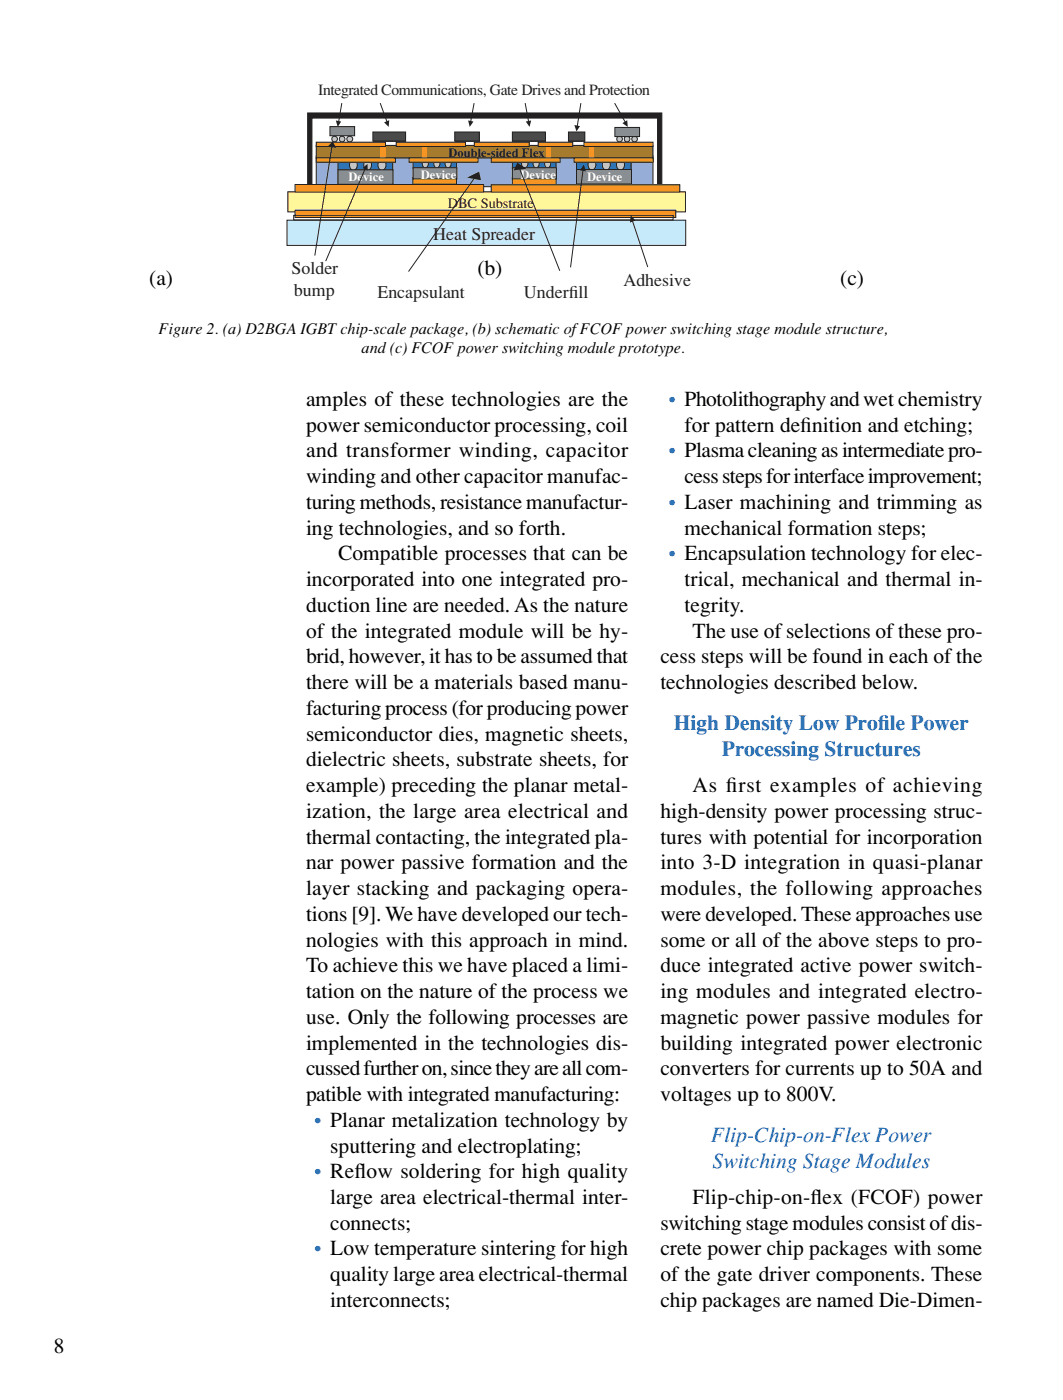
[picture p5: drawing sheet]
<svg xmlns="http://www.w3.org/2000/svg" width="210mm" height="276mm" viewBox="0 0 210 276" stroke-linecap="round" stroke-linejoin="round" font-family="sans-serif">
<defs><g id="words">
<g font-size="4.2">
<text x="29.4" y="56.2">(a)</text>
<text x="94.1" y="54.3">(b)</text>
<text x="165.7" y="56.2">(c)</text>
<text x="60.3" y="80.1">amples of these technologies are the</text>
<text x="60.3" y="85.2">power semiconductor processing, coil</text>
<text x="135" y="85.2">for pattern def</text>
<text x="157.8" y="85.2">inition and etching;</text>
<text x="60.3" y="90.2">and transformer winding, capacitor</text>
<text x="60.3" y="95.3">winding and other capacitor manufac-</text>
<text x="135" y="95.3">cess steps for interface improvement;</text>
<text x="60.3" y="100.4">turing methods, resistance manufactur-</text>
<text x="60.3" y="105.5">ing technologies, and so forth.</text>
<text x="135" y="105.5">mechanical formation steps;</text>
<text x="66.7" y="110.6">Compatible processes that can be</text>
<text x="60.3" y="115.6">incorporated into one integrated pro-</text>
<text x="135" y="115.6">trical, mechanical and thermal in-</text>
<text x="60.3" y="120.7">duction line are needed. As the nature</text>
<text x="60.3" y="125.8">of the integrated module will be hy-</text>
<text x="135" y="120.7">tegrity.</text>
<text x="136.5" y="125.8">The use of selections of these pro-</text>
<text x="60.3" y="130.9">brid, however, it has to be assumed that</text>
<text x="130.2" y="130.9">cess steps will be found in each of the</text>
<text x="60.3" y="136">there will be a materials based manu-</text>
<text x="130.2" y="136">technologies described below.</text>
<text x="60.3" y="141">facturing process (for producing power</text>
<text x="60.3" y="146.1">semiconductor dies, magnetic sheets,</text>
<text x="60.3" y="151.2">dielectric sheets, substrate sheets, for</text>
<text x="60.3" y="156.3">example) preceding the planar metal-</text>
<text x="60.3" y="161.4">ization, the large area electrical and</text>
<text x="130.2" y="161.4">high-density power processing struc-</text>
<text x="136.5" y="156.3">As f</text>
<text x="143.1" y="156.3">irst examples of achieving</text>
<text x="60.3" y="166.4">thermal contacting, the integrated pla-</text>
<text x="130.2" y="166.4">tures with potential for incorporation</text>
<text x="60.3" y="171.5">nar power passive formation and the</text>
<text x="130.2" y="171.5">into 3-D integration in quasi-planar</text>
<text x="60.3" y="176.6">layer stacking and packaging opera-</text>
<text x="130.2" y="176.6">modules, the following approaches</text>
<text x="60.3" y="181.7">tions [9]. We have developed our tech-</text>
<text x="130.2" y="181.7">were developed. These approaches use</text>
<text x="60.3" y="186.8">nologies with this approach in mind.</text>
<text x="60.3" y="191.8">To achieve this we have placed a limi-</text>
<text x="130.2" y="186.8">some or all of the above steps to pro-</text>
<text x="130.2" y="191.8">duce integrated active power switch-</text>
<text x="60.3" y="196.9">tation on the nature of the process we</text>
<text x="130.2" y="196.9">ing modules and integrated electro-</text>
<text x="60.3" y="202">use. Only the following processes are</text>
<text x="130.2" y="202">magnetic power passive modules for</text>
<text x="60.3" y="207.1">implemented in the technologies dis-</text>
<text x="130.2" y="207.1">building integrated power electronic</text>
<text x="60.3" y="212.2">cussed further on, since they are all com-</text>
<text x="130.2" y="212.2">converters for currents up to 50A and</text>
<text x="60.3" y="217.2">patible with integrated manufacturing:</text>
<text x="130.2" y="217.2">voltages up to 800V.</text>
<text x="65.1" y="227.4">sputtering and electroplating;</text>
<text x="69.9" y="232.5">low soldering for high quality</text>
<text x="65.1" y="237.6">large area electrical-thermal inter-</text>
<text x="136.5" y="237.6">Flip-chip-on-f</text>
<text x="159.8" y="237.6">lex (FCOF) power</text>
<text x="65.1" y="242.6">connects;</text>
<text x="130.2" y="242.6">switching stage modules consist of dis-</text>
<text x="130.2" y="247.7">crete power chip packages with some</text>
<text x="65.1" y="252.8">quality large area electrical-thermal</text>
<text x="65.1" y="257.9">interconnects;</text>
<text x="130.2" y="252.8">of the gate driver components. These</text>
<text x="130.2" y="257.9">chip packages are named Die-Dimen-</text>
<text x="10.6" y="266.9">8</text>
</g>
<g font-size="4.2" fill="#0a51a1">
<text x="131.8" y="80.1">• Photolithography andwet chemistry</text>
<text x="131.8" y="90.2">• Plasma cleaning as intermediate pro-</text>
<text x="131.8" y="100.4">• Laser machining and trimming as</text>
<text x="131.8" y="110.6">• Encapsulation technology for elec-</text>
<text x="132.8" y="144.1">High Density Low Prof</text>
<text x="142.3" y="149.2">Processing Structures</text>
<text x="173.1" y="144.1">ile Power</text>
<text x="61.9" y="222.3">• Planar metalization technology by</text>
<text x="140.3" y="225.4">Flip-Chip-on-Flex Power</text>
<text x="61.9" y="232.5">• Ref</text>
<text x="140.5" y="230.4">Switching Stage Modules</text>
<text x="61.9" y="247.7">• Low temperature sintering for high</text>
</g>
<g font-size="3.5" fill="#231f20">
<text x="85.4" y="47.3">Heat Spreader</text>
<text x="57.5" y="54.1">Solder</text>
<text x="58" y="58.5">bump</text>
<text x="74.4" y="58.8">Encapsulant</text>
<text x="103.3" y="58.8">Underf</text>
<text x="112.1" y="58.8">ill</text>
<text x="122.9" y="56.4">Adhesive</text>
</g>
<g font-size="3.2">
<text x="31.3" y="65.8">Figure 2. (a) D2BGA IGBT chip-scale package, (b) schematic of FCOF power switching stage module structure,</text>
<text x="71.3" y="69.7">and (c) FCOF power switching module prototype.</text>
</g>
<text font-size="3.1" fill="#231f20" x="62.7" y="18.8">Integrated Communications, Gate Drives and Protection</text>
<text font-size="2.8" fill="#231f20" x="88.3" y="41.1">DBC Substrate</text>
<g font-size="2.5" fill="#fff">
<text x="68.7" y="35.7">Device</text>
<text x="83" y="35.2">Device</text>
<text x="102.6" y="35.2">Device</text>
<text x="115.7" y="35.7">Device</text>
</g>
<text font-size="2.5" fill="#231f20" x="88.4" y="30.9">Double-sided Flex</text>
</g></defs>
<path d="M60.6 22.3h69.9v14.2h-.9v-13.2h-68.1v13.2h-.9z" fill-rule="evenodd" fill="#231f20"/>
<path d="M60.6 22.3h69.9v14.2h-.9v-13.2h-68.1v13.2h-.9z" fill="none" stroke="#231f20" stroke-width=".2"/>
<path d="M62.3 30.8h66.4v6h-66.4z" fill="#96add8"/>
<path d="M62.3 30.8h66.4v6h-66.4z" fill="none" stroke="#231f20" stroke-width=".2"/>
<path d="M113.6 32h10.8v1.7h-10.8z" fill="#0072bc"/>
<path d="M113.6 32h10.8v1.7h-10.8z" fill="none" stroke="#231f20" stroke-width=".2"/>
<path d="M121.7 31.8a.8 .8 0 0 1 1-.2 .8 .8 0 0 1 .4 .9 .83 .83 0 0 1-.8 1.1 .83 .83 0 0 1-.8-1.1z" fill-rule="evenodd" fill="#c0c4ca"/>
<path d="M121.7 31.8a.8 .8 0 0 1 1-.2 .8 .8 0 0 1 .4 .9 .83 .83 0 0 1-.8 1.1 .83 .83 0 0 1-.8-1.1z" fill="none" stroke="#231f20" stroke-width=".2"/>
<path d="M118.9 31.8a.8 .8 0 0 1 1-.2 .8 .8 0 0 1 .4 .9 .83 .83 0 0 1-.8 1.1 .83 .83 0 0 1-.8-1.1z" fill-rule="evenodd" fill="#c0c4ca"/>
<path d="M118.9 31.8a.8 .8 0 0 1 1-.2 .8 .8 0 0 1 .4 .9 .83 .83 0 0 1-.8 1.1 .83 .83 0 0 1-.8-1.1z" fill="none" stroke="#231f20" stroke-width=".2"/>
<path d="M116.1 31.8a.77 .77 0 0 1 1-.2 .77 .77 0 0 1 .4 .9 .81 .81 0 0 1-.8 1.1 .81 .81 0 0 1-.8-1.1z" fill-rule="evenodd" fill="#c0c4ca"/>
<path d="M116.1 31.8a.77 .77 0 0 1 1-.2 .77 .77 0 0 1 .4 .9 .81 .81 0 0 1-.8 1.1 .81 .81 0 0 1-.8-1.1z" fill="none" stroke="#231f20" stroke-width=".2"/>
<path d="M113.6 33.5h10.9v2.8h-10.9z" fill="#878f96"/>
<path d="M113.6 33.5h10.9v2.8h-10.9z" fill="none" stroke="#231f20" stroke-width=".2"/>
<path d="M66.6 32.1h10.8v1.6h-10.8z" fill="#0073bd"/>
<path d="M66.6 32.1h10.8v1.6h-10.8z" fill="none" stroke="#231f20" stroke-width=".2"/>
<path d="M74.7 31.8a.8 .8 0 0 1 1-.2 .8 .8 0 0 1 .4 1 .83 .83 0 0 1-.8 1 .83 .83 0 0 1-.8-1z" fill-rule="evenodd" fill="#c0c4ca"/>
<path d="M74.7 31.8a.8 .8 0 0 1 1-.2 .8 .8 0 0 1 .4 1 .83 .83 0 0 1-.8 1 .83 .83 0 0 1-.8-1z" fill="none" stroke="#231f20" stroke-width=".2"/>
<path d="M71.9 31.8a.77 .77 0 0 1 1-.2 .77 .77 0 0 1 .3 1 .81 .81 0 0 1-.7 1 .81 .81 0 0 1-.8-1z" fill-rule="evenodd" fill="#c0c4ca"/>
<path d="M71.9 31.8a.77 .77 0 0 1 1-.2 .77 .77 0 0 1 .3 1 .81 .81 0 0 1-.7 1 .81 .81 0 0 1-.8-1z" fill="none" stroke="#231f20" stroke-width=".2"/>
<path d="M69.1 31.8a.77 .77 0 0 1 1-.2 .77 .77 0 0 1 .3 1 .81 .81 0 0 1-.7 1 .81 .81 0 0 1-.8-1z" fill-rule="evenodd" fill="#c0c4ca"/>
<path d="M69.1 31.8a.77 .77 0 0 1 1-.2 .77 .77 0 0 1 .3 1 .81 .81 0 0 1-.7 1 .81 .81 0 0 1-.8-1z" fill="none" stroke="#231f20" stroke-width=".2"/>
<path d="M66.6 33.5h10.9v2.9h-10.9z" fill="#878f96"/>
<path d="M66.6 33.5h10.9v2.9h-10.9z" fill="none" stroke="#231f20" stroke-width=".2"/>
<path d="M62.3 28.7h66.4v2.5h-66.4z" fill="#a27b2f"/>
<path d="M62.3 28.7h66.4v2.5h-66.4z" fill="none" stroke="#231f20" stroke-width=".2"/>
<path d="M56.7 37.8h78.4v4h-78.4z" fill="#fff79a"/>
<path d="M56.7 37.8h78.4v4h-78.4z" fill="none" stroke="#231f20" stroke-width=".2"/>
<path d="M58.2 36.4h37.1v1.5h-37.1z" fill="#f79524"/>
<path d="M58.2 36.4h37.1v1.5h-37.1z" fill="none" stroke="#231f20" stroke-width=".2"/>
<path d="M93.5 28.1h10.8v.8h-10.8z" fill="#f79524"/>
<path d="M93.5 28.1h10.8v.8h-10.8z" fill="none" stroke="#231f20" stroke-width=".2"/>
<path d="M73.5 26h6.5v1.8h-6.5z" fill="#434b4c"/>
<path d="M73.5 26h6.5v1.8h-6.5z" fill="none" stroke="#231f20" stroke-width=".2"/>
<path d="M112.1 26h3.2v1.8h-3.2z" fill="#434b4c"/>
<path d="M112.1 26h3.2v1.8h-3.2z" fill="none" stroke="#231f20" stroke-width=".2"/>
<path d="M101 26h6.5v1.8h-6.5z" fill="#434b4c"/>
<path d="M101 26h6.5v1.8h-6.5z" fill="none" stroke="#231f20" stroke-width=".2"/>
<path d="M89.6 26h4.9v1.8h-4.9z" fill="#434b4c"/>
<path d="M89.6 26h4.9v1.8h-4.9z" fill="none" stroke="#231f20" stroke-width=".2"/>
<path d="M75 28.7h.9v2.9h-.9z" fill="#f18232"/>
<path d="M75 28.7h.9v2.9h-.9z" fill="none" stroke="#f18231" stroke-width=".2"/>
<path d="M62.3 31.2h15.6v.8h-15.6z" fill="#f79524"/>
<path d="M62.3 31.2h15.6v.8h-15.6z" fill="none" stroke="#231f20" stroke-width=".2"/>
<path d="M116.1 28.7h1v2.9h-1z" fill="#f18232"/>
<path d="M116.1 28.7h1v2.9h-1z" fill="none" stroke="#f18231" stroke-width=".2"/>
<path d="M107.6 28.7h1v2.9h-1z" fill="#f18232"/>
<path d="M107.6 28.7h1v2.9h-1z" fill="none" stroke="#f18231" stroke-width=".2"/>
<path d="M83.2 28.5h.9v2.9h-.9z" fill="#f18232"/>
<path d="M83.2 28.5h.9v2.9h-.9z" fill="none" stroke="#f18231" stroke-width=".2"/>
<path d="M65 25h4.9v1.8h-4.9z" fill="#878f96"/>
<path d="M65 25h4.9v1.8h-4.9z" fill="none" stroke="#231f20" stroke-width=".2"/>
<circle cx="66" cy="27.4" r=".57" fill="#c0c4ca"/>
<circle cx="66" cy="27.4" r=".57" fill="none" stroke="#231f20" stroke-width=".2"/>
<circle cx="67.4" cy="27.4" r=".57" fill="#c0c4ca"/>
<circle cx="67.4" cy="27.4" r=".57" fill="none" stroke="#231f20" stroke-width=".2"/>
<circle cx="69" cy="27.4" r=".58" fill="#c0c4ca"/>
<circle cx="69" cy="27.4" r=".58" fill="none" stroke="#231f20" stroke-width=".2"/>
<circle cx="122.1" cy="27.4" r=".57" fill="#c0c4ca"/>
<circle cx="122.1" cy="27.4" r=".57" fill="none" stroke="#231f20" stroke-width=".2"/>
<circle cx="123.6" cy="27.4" r=".56" fill="#c0c4ca"/>
<circle cx="123.6" cy="27.4" r=".56" fill="none" stroke="#231f20" stroke-width=".2"/>
<circle cx="125.1" cy="27.4" r=".57" fill="#c0c4ca"/>
<circle cx="125.1" cy="27.4" r=".57" fill="none" stroke="#231f20" stroke-width=".2"/>
<path d="M58.2 41.5h75v1.4h-75z" fill="#f79524"/>
<path d="M58.2 41.5h75v1.4h-75z" fill="none" stroke="#231f20" stroke-width=".2"/>
<path d="M81.4 35h8.6v1.4h-8.6z" fill="#f79524"/>
<path d="M81.4 35h8.6v1.4h-8.6z" fill="none" stroke="#231f20" stroke-width=".2"/>
<path d="M81.4 31.9h8.6v1.3h-8.6z" fill="#0072bc"/>
<path d="M81.4 31.9h8.6v1.3h-8.6z" fill="none" stroke="#231f20" stroke-width=".2"/>
<path d="M87.9 31.7a.62 .62 0 0 1 .8-.1 .62 .62 0 0 1 .2 .7 .64 .64 0 0 1-.6 .8 .64 .64 0 0 1-.6-.8z" fill-rule="evenodd" fill="#c0c4ca"/>
<path d="M87.9 31.7a.62 .62 0 0 1 .8-.1 .62 .62 0 0 1 .2 .7 .64 .64 0 0 1-.6 .8 .64 .64 0 0 1-.6-.8z" fill="none" stroke="#231f20" stroke-width=".2"/>
<path d="M85.7 31.7a.62 .62 0 0 1 .7-.1 .62 .62 0 0 1 .3 .7 .64 .64 0 0 1-.6 .8 .64 .64 0 0 1-.6-.8z" fill-rule="evenodd" fill="#c0c4ca"/>
<path d="M85.7 31.7a.62 .62 0 0 1 .7-.1 .62 .62 0 0 1 .3 .7 .64 .64 0 0 1-.6 .8 .64 .64 0 0 1-.6-.8z" fill="none" stroke="#231f20" stroke-width=".2"/>
<path d="M83.4 31.7a.62 .62 0 0 1 .8-.1 .62 .62 0 0 1 .3 .7 .64 .64 0 0 1-.7 .8 .64 .64 0 0 1-.6-.8z" fill-rule="evenodd" fill="#c0c4ca"/>
<path d="M83.4 31.7a.62 .62 0 0 1 .8-.1 .62 .62 0 0 1 .3 .7 .64 .64 0 0 1-.7 .8 .64 .64 0 0 1-.6-.8z" fill="none" stroke="#231f20" stroke-width=".2"/>
<path d="M81.4 33.1h8.7v2.2h-8.7z" fill="#878f96"/>
<path d="M81.4 33.1h8.7v2.2h-8.7z" fill="none" stroke="#231f20" stroke-width=".2"/>
<path d="M101 35.1h8.6v1.3h-8.6z" fill="#f79524"/>
<path d="M101 35.1h8.6v1.3h-8.6z" fill="none" stroke="#231f20" stroke-width=".2"/>
<path d="M101 31.9h8.6v1.3h-8.6z" fill="#0072bc"/>
<path d="M101 31.9h8.6v1.3h-8.6z" fill="none" stroke="#231f20" stroke-width=".2"/>
<path d="M105.3 31.7a.62 .62 0 0 1 .7-.1 .62 .62 0 0 1 .3 .7 .64 .64 0 0 1-.6 .8 .64 .64 0 0 1-.6-.8z" fill-rule="evenodd" fill="#c0c4ca"/>
<path d="M105.3 31.7a.62 .62 0 0 1 .7-.1 .62 .62 0 0 1 .3 .7 .64 .64 0 0 1-.6 .8 .64 .64 0 0 1-.6-.8z" fill="none" stroke="#231f20" stroke-width=".2"/>
<path d="M103 31.7a.74 .74 0 0 1 1 .1 .74 .74 0 0 1-.1 1.1 .62 .62 0 0 1-.8 .1 .62 .62 0 0 1-.3-.7z" fill-rule="evenodd" fill="#c0c4ca"/>
<path d="M103 31.7a.74 .74 0 0 1 1 .1 .74 .74 0 0 1-.1 1.1 .62 .62 0 0 1-.8 .1 .62 .62 0 0 1-.3-.7z" fill="none" stroke="#231f20" stroke-width=".2"/>
<path d="M107.5 31.7a.62 .62 0 0 1 .8-.1 .62 .62 0 0 1 .3 .7 .64 .64 0 0 1-.6 .8 .64 .64 0 0 1-.6-.8z" fill-rule="evenodd" fill="#c0c4ca"/>
<path d="M107.5 31.7a.62 .62 0 0 1 .8-.1 .62 .62 0 0 1 .3 .7 .64 .64 0 0 1-.6 .8 .64 .64 0 0 1-.6-.8z" fill="none" stroke="#231f20" stroke-width=".2"/>
<path d="M101 33.1h8.7v2.2h-8.7z" fill="#878f96"/>
<path d="M101 33.1h8.7v2.2h-8.7z" fill="none" stroke="#231f20" stroke-width=".2"/>
<path d="M96.8 36.5h37.2v1.4h-37.2z" fill="#f79524"/>
<path d="M96.8 36.5h37.2v1.4h-37.2z" fill="none" stroke="#231f20" stroke-width=".2"/>
<path d="M80.6 31.2h13.6v.8h-13.6z" fill="#f79524"/>
<path d="M80.6 31.2h13.6v.8h-13.6z" fill="none" stroke="#231f20" stroke-width=".2"/>
<path d="M96.8 31.2h13.6v.8h-13.6z" fill="#f79524"/>
<path d="M67.4 20.4l-.6 3.5M96.8 31.2h13.6v.8h-13.6z" fill="none" stroke="#231f20" stroke-width=".2"/>
<path d="M66.2 23.8l1.1 .2-.7 1z" fill="#231f20"/>
<path d="M75 20.4l1.3 3.5" fill="none" stroke="#231f20" stroke-width=".2"/>
<path d="M75.7 24.1l1-.4-.1 1.3z" fill="#231f20"/>
<path d="M93.4 20.4l-.6 3.5" fill="none" stroke="#231f20" stroke-width=".2"/>
<path d="M92.3 23.8l1 .2-.7 1z" fill="#231f20"/>
<path d="M103.5 20.4l.7 3.5" fill="none" stroke="#231f20" stroke-width=".2"/>
<path d="M103.7 24l1-.2-.3 1.2z" fill="#231f20"/>
<path d="M114.5 20.4l-.7 4.4" fill="none" stroke="#231f20" stroke-width=".2"/>
<path d="M113.2 24.7l1.1 .2-.7 1z" fill="#231f20"/>
<path d="M121.2 20.4l2 3.6" fill="none" stroke="#231f20" stroke-width=".2"/>
<path d="M122.7 24.3l.9-.6 .2 1.3z" fill="#231f20"/>
<path d="M56.6 43.4h78.6v5h-78.6z" fill="#c6eafa"/>
<path d="M56.6 43.4h78.6v5h-78.6z" fill="none" stroke="#231f20" stroke-width=".2"/>
<g fill="#231f20">
<path d="M71.5 33.1l.9-.8 .1 1.4z"/>
<path d="M92.1 35l2.3-1.1 .4 1.7z"/>
<path d="M102 32.1l1.8 1.2-2.5 .3z"/>
<path d="M115.1 32.4l.4 1.4-1.2-.2z"/>
</g>
<path d="M57.9 42.5h74.8v.9h-74.8zM124.7 43.7l3 8.9" fill="none" stroke="#231f20" stroke-width=".2"/>
<path d="M124.3 42.5l1 1-1.1 .4z" fill="#231f20"/>
<path d="M78.1 28.1h13.7v.8h-13.7z" fill="#f79524"/>
<path d="M78.1 28.1h13.7v.8h-13.7z" fill="none" stroke="#231f20" stroke-width=".2"/>
<path d="M62.3 28.1h13.7v.8h-13.7z" fill="#f79524"/>
<path d="M62.3 28.1h13.7v.8h-13.7z" fill="none" stroke="#231f20" stroke-width=".2"/>
<path d="M106.1 28.1h6.8v.8h-6.8z" fill="#f79524"/>
<path d="M106.1 28.1h6.8v.8h-6.8z" fill="none" stroke="#231f20" stroke-width=".2"/>
<path d="M115.1 28.1h13.6v.8h-13.6z" fill="#f79524"/>
<path d="M115.1 28.1h13.6v.8h-13.6z" fill="none" stroke="#231f20" stroke-width=".2"/>
<path d="M113.2 31.2h15.6v.8h-15.6z" fill="#f79524"/>
<path d="M113.2 31.2h15.6v.8h-15.6z" fill="none" stroke="#231f20" stroke-width=".2"/>
<path d="M121.2 25.1h4.9v1.8h-4.9z" fill="#878f96"/>
<path d="M65.4 29l-3.3 21.3M121.2 25.1h4.9v1.8h-4.9z" fill="none" stroke="#231f20" stroke-width=".2"/>
<path d="M65.6 27.9l.7 1.2-1.7-.1z" fill="#231f20"/>
<path d="M72 33.3l-7.8 18.1M93.4 35.2l-12.8 18.3M102.5 33.5l7.8 19.8M114.9 33.7l-2.4 19" fill="none" stroke="#231f20" stroke-width=".2"/>
<use href="#words"/>
</svg>
